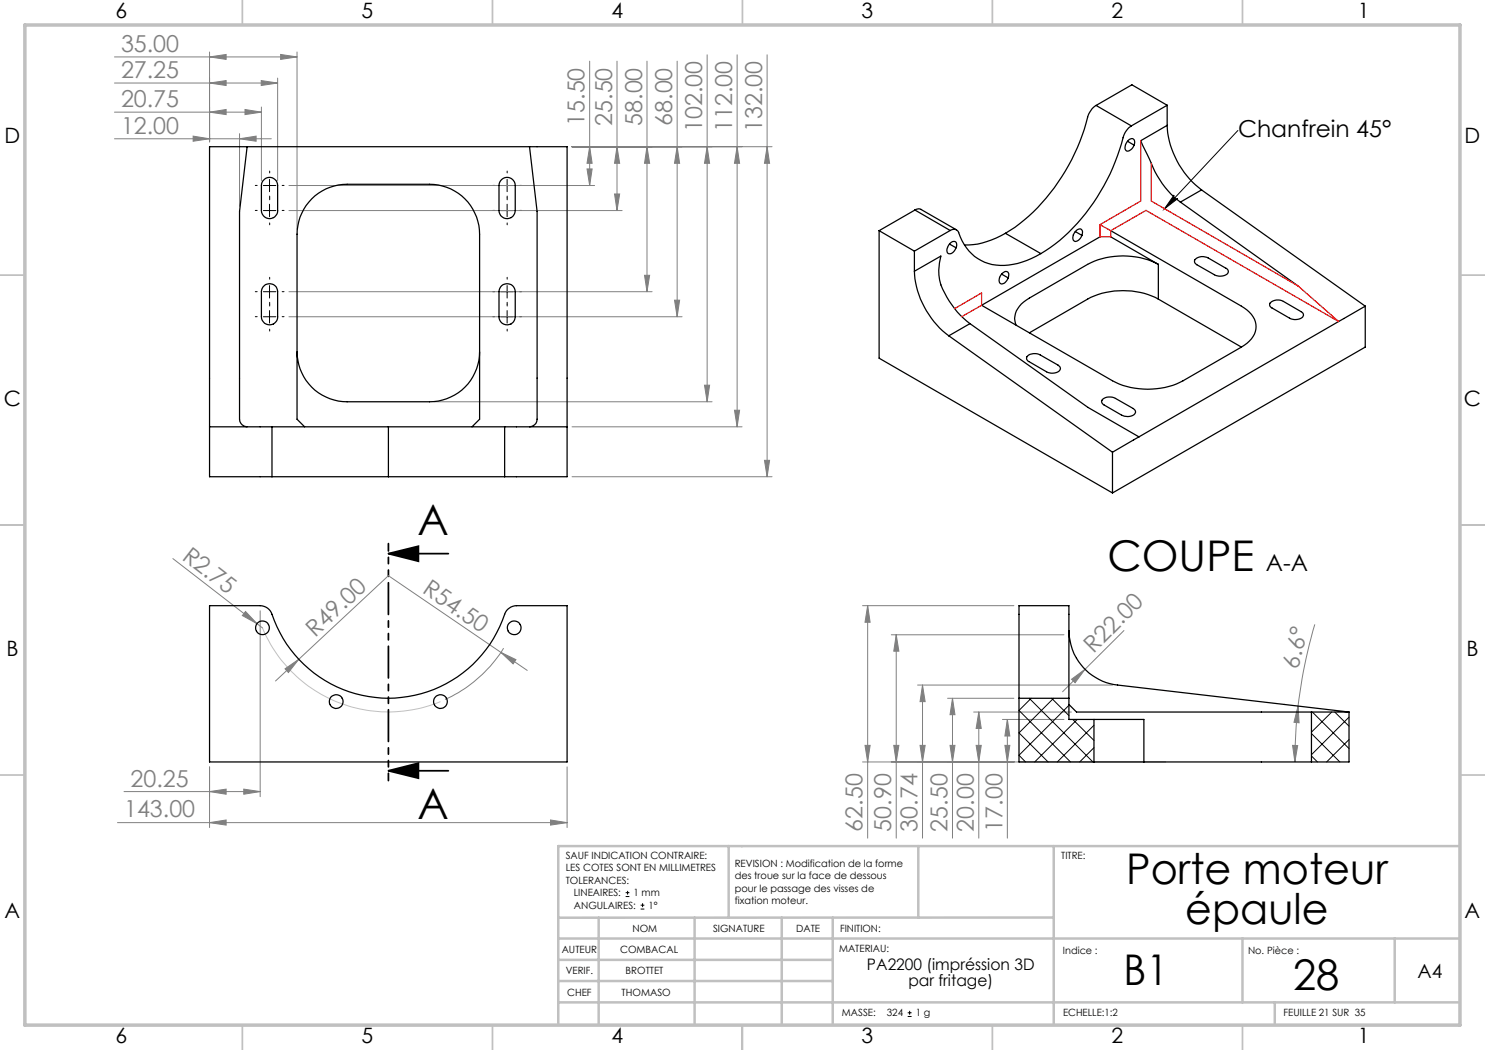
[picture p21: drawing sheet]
<svg xmlns="http://www.w3.org/2000/svg" width="297mm" height="210mm" viewBox="0 0 297 210" stroke-linecap="round" stroke-linejoin="round" font-family="sans-serif">
<defs><g id="words">
<g font-size="8.5">
<text x="83.5" y="106.9">A</text>
<text x="221.5" y="114.2">COUPE</text>
<text x="83.5" y="163.7">A</text>
<text x="225.2" y="176.8">Porte moteur</text>
<text x="237.1" y="184.9">épaule</text>
<text x="224.7" y="197">B1</text>
<text x="258.6" y="198">28</text>
</g>
<g font-size="4.7" fill="#808080">
<text x="24.2" y="10.4">35.00</text>
<text x="24.2" y="15.6">27.25</text>
<text x="24.2" y="21.4">20.75</text>
<text x="24.2" y="26.7">12.00</text>
<text x="116.9" y="25.2" transform="rotate(-90 116.9 25.2)">15.50</text>
<text x="122.4" y="25.2" transform="rotate(-90 122.4 25.2)">25.50</text>
<text x="128.4" y="25.2" transform="rotate(-90 128.4 25.2)">58.00</text>
<text x="134.4" y="25.2" transform="rotate(-90 134.4 25.2)">68.00</text>
<text x="140.4" y="26.4" transform="rotate(-90 140.4 26.4)">102.00</text>
<text x="146.4" y="26.4" transform="rotate(-90 146.4 26.4)">112.00</text>
<text x="152.4" y="26.4" transform="rotate(-90 152.4 26.4)">132.00</text>
<text x="36.2" y="111.7" transform="rotate(38 36.2 111.7)">R2.75</text>
<text x="84.3" y="118.5" transform="rotate(34 84.3 118.5)">R54.50</text>
<text x="63" y="127.5" transform="rotate(-43 63 127.5)">R49.00</text>
<text x="218.7" y="130.7" transform="rotate(-45 218.7 130.7)">R22.00</text>
<text x="259.6" y="133.9" transform="rotate(-77 259.6 133.9)">6.6°</text>
<text x="26.1" y="157.3">20.25</text>
<text x="24.8" y="163.5">143.00</text>
<text x="172.5" y="166.3" transform="rotate(-90 172.5 166.3)">62.50</text>
<text x="178.3" y="166.3" transform="rotate(-90 178.3 166.3)">50.90</text>
<text x="183.5" y="166.3" transform="rotate(-90 183.5 166.3)">30.74</text>
<text x="189.5" y="166.3" transform="rotate(-90 189.5 166.3)">25.50</text>
<text x="194.8" y="166.3" transform="rotate(-90 194.8 166.3)">20.00</text>
<text x="200.5" y="166.3" transform="rotate(-90 200.5 166.3)">17.00</text>
</g>
<g font-size="4.7">
<text x="247.6" y="27.3">Chanfrein 45°</text>
<text x="253.2" y="114.2">A-A</text>
</g>
<g font-size="4.2">
<text x="23.1" y="3.6">6</text>
<text x="72.3" y="3.6">5</text>
<text x="122.3" y="3.6">4</text>
<text x="172.3" y="3.6">3</text>
<text x="222.3" y="3.6">2</text>
<text x="271.6" y="3.6">1</text>
<text x=".9" y="28.6">D</text>
<text x="292.9" y="28.6">D</text>
<text x=".8" y="81.1">C</text>
<text x="292.8" y="81.1">C</text>
<text x="1.3" y="131.1">B</text>
<text x="293.3" y="131.1">B</text>
<text x=".9" y="183.6">A</text>
<text x="292.9" y="183.6">A</text>
<text x="23.1" y="208.6">6</text>
<text x="72.3" y="208.6">5</text>
<text x="122.3" y="208.6">4</text>
<text x="172.3" y="208.6">3</text>
<text x="222.3" y="208.6">2</text>
<text x="271.6" y="208.6">1</text>
</g>
<text font-size="3.9" x="283.5" y="195.6">A4</text>
<g font-size="3.2">
<text x="173.4" y="193.9">PA2200 (impréssion 3D</text>
<text x="181.7" y="197.1">par fritage)</text>
</g>
<g font-size="2">
<text x="113.1" y="171.8">SAUF INDICATION CONTRAIRE:</text>
<text x="146.9" y="173.3">REVISION : Modification de la forme</text>
<text x="212.3" y="171.8">TITRE:</text>
<text x="113.1" y="174.3">LES COTES SONT EN MILLIMETRES</text>
<text x="113.1" y="176.8">TOLERANCES:</text>
<text x="114.8" y="179.3">LINEAIRES:</text>
<text x="126.7" y="179.3">1 mm</text>
<text x="146.9" y="175.8">des troue sur la face de dessous</text>
<text x="146.9" y="178.3">pour le passage des visses de</text>
<text x="114.8" y="181.8">ANGULAIRES:</text>
<text x="129.7" y="181.8">1°</text>
<text x="146.9" y="180.8">fixation moteur.</text>
<text x="112.4" y="190.5">AUTEUR</text>
<text x="124" y="190.5">COMBACAL</text>
<text x="126.5" y="186.4">NOM</text>
<text x="142.6" y="186.4">SIGNATURE</text>
<text x="159.2" y="186.4">DATE</text>
<text x="167.8" y="190.3">MATERIAU:</text>
<text x="168" y="186.4">FINITION:</text>
<text x="212.6" y="190.8">Indice :</text>
<text x="249.6" y="190.8">No. Pièce :</text>
<text x="113.1" y="194.9">VERIF.</text>
<text x="125.1" y="194.9">BROTTET</text>
<text x="113.4" y="199.2">CHEF</text>
<text x="124.3" y="199.2">THOMASO</text>
<text x="168.4" y="203.3">MASSE:</text>
<text x="177.3" y="203.3">324</text>
<text x="183.1" y="203.3">1 g</text>
<text x="212.6" y="203.3">ECHELLE:1:2</text>
<text x="256.7" y="203.3">FEUILLE 21 SUR 35</text>
</g>
</g></defs>
<g fill="none" stroke="#000" stroke-width=".2">
<path d="M52.7 37.1h2.5M53.9 35.9v2.4M100.2 37.1h2.5M101.4 35.9v2.4M234.8 39a.51 .51 0 0 0 .1 .7 .51 .51 0 0 0 .6 0l-2.6 2.1zM247.6 26.1l-14.7 15.7M52.7 42.1h2.5M52.7 58.3h2.5M53.9 40.8v2.5M53.9 57.1v2.5M100.2 42.1h2.5M100.2 58.3h2.5"/>
<path d="M101.4 40.8v2.5M101.4 57.1v2.5M52.7 63.4h2.5M53.9 62.1v2.5M100.2 63.4h2.5M101.4 62.1v2.5M125.1 179.3h.8M125.1 178.5h.8M125.5 178.2v.7M128.1 181.8h.8M128.1 181h.8M128.5 180.6v.8"/>
<path d="M181.5 203.3h.8M181.5 202.6h.8M181.9 202.2v.7"/>
</g>
<path d="M77.7 110.7l6-1.5v3zM77.7 110.7h12M77.7 154.2l6-1.6v3zM77.7 154.2h12" fill="none" stroke="#000" stroke-width=".35"/>
<g fill="none" stroke="#808080" stroke-width=".2">
<path d="M22.9 16.6h32.6M22.9 11.4h36.5M41.9 16.6l3.3-.5v1zM41.9 11.4l3.3-.5v1zM41.9 10.4v18M52.2 16.1l3.3 .5-3.3 .5zM55.5 15.6v20.5M56.1 10.9l3.3 .5-3.3 .5zM59.4 10.4v35.5M117.9 12.2v24.9M123.4 12.2v29.9M129.4 12.2v46.1"/>
<path d="M135.4 12.2v51.2M141.4 11v69.4M147.4 11v74.4M153.4 11v84.3M22.9 22.4h29.4M22.9 27.8h31.4M38.6 27.2l3.3 .6-3.3 .4zM41.9 22.4l3.3-.5v1zM47.9 27.8l3.3-.6v1zM47.9 26.7v14.6M49 21.9l3.3 .5-3.3 .5zM52.3 21.4v14.7"/>
<path d="M57.8 37.1h61.1M114.4 29.3h40M117.4 33.8h1l-.5 3.3zM117.9 29.3l.5 3.4h-1zM122.9 38.8h1l-.5 3.3zM123.4 29.3l.5 3.4h-1zM129.4 29.3l.5 3.4h-1zM135.4 29.3l.5 3.4h-1zM141.4 29.3l.5 3.4h-1zM147.4 29.3l.5 3.4h-1zM153.4 29.3l.5 3.4h-1zM57.8 42.1h66.6"/>
<path d="M57.8 58.3h72.6M128.9 55.1h1l-.5 3.2zM57.8 63.4h78.6M134.9 60h1l-.5 3.4zM140.9 77h1l-.5 3.4zM86.9 80.4h55.5M114.4 95.3h40M114.4 85.4h34M146.9 82h1l-.5 3.4zM152.9 92.1h1l-.5 3.2zM34.6 111.7l16.8 13M49.1 122.3l2.3 2.4-2.9-1.6z"/>
<path d="M51.4 124.7l1.1 .9M52 122.2v37.1M57 133.8l2.8-1.9-2.1 2.6zM59.8 131.9l-4.7 4.3M100.2 130.5l5.2 3.6M100.2 130.5l-22.5-15.4-17.9 16.8M100.2 130.5l3 1.4-.6 .9zM100.7 129.6a27.1 27.1 0 0 1-11.7 10.3M172.5 121.1h30.3M173.5 121.1l.5 3.4h-1zM173.5 121.1v46.5M178.3 127h34.5"/>
<path d="M179.2 127l.6 3.2h-1zM179.2 127v40.6M183.5 137h39M184.5 137v30.6M184.5 137l.5 3.3h-1zM189.5 139.7h13.3M190.5 139.7l.5 3.2h-1zM190.5 139.7v27.9M214.3 135.8l2.7-1.9-2 2.7zM217 133.9l-4.5 4.5M224.8 126.1l-7.8 7.8M263 124.9l-.4 1.3a103.4 103.4 0 0 0-3 15"/>
<path d="M24.8 158.3h27.2M41.9 158.3l3.3-.5v1zM41.9 153.4v12.1M48.8 157.8l3.2 .5-3.2 .5zM113.4 153.4v12.1M172.5 152.4h60.7M173 149.1h1l-.5 3.3zM178.8 149.1h1l-.6 3.3zM184 149.1h1l-.5 3.3zM190 149.1h1l-.5 3.3zM194.7 142.4h19.6M195.2 149.1h1.1l-.5 3.3z"/>
<path d="M195.8 142.4l.5 3.3h-1.1zM195.8 142.4v25.2M200.5 143.9h12.3M201 149.1h1l-.5 3.3zM201.5 143.9l.5 3.3h-1zM201.5 143.9v23.7M258.5 149.1h1l-.5 3.3zM259.6 141.2l.2 3.4-1-.1zM259.6 141.2l-.4 4.2-.2 7M23.5 164.5h89.9M41.9 164.5l3.3-.5v1zM110.1 164l3.3 .5-3.3 .5z"/>
</g>
<path d="M52.5 125.6a27.2 27.2 0 0 0 35.6 14.7M148.4 169.2v.3" fill="none" stroke="#c0c0c0" stroke-width=".2"/>
<g fill="none" stroke="#000" stroke-width=".2" stroke-dasharray="30.5 1.3 1.3 1.3">
<path d="M51.4 37.1h-.3M53.9 34.6v-.4M53.9 39.6v.4M53.9 39.6v-.4M56.4 37.1h.4M98.9 37.1h-.3M101.4 34.6v-.4M101.4 39.6v.4M101.4 39.6v-.4M103.9 37.1h.4M51.4 42.1h-.3M51.4 58.3h-.3"/>
<path d="M53.9 44.6v.4M53.9 55.8v-.3M56.4 42.1h.4M56.4 58.3h.4M98.9 42.1h-.3M98.9 58.3h-.3M101.4 44.6v.4M101.4 55.8v-.3M103.9 42.1h.4M103.9 58.3h.4M51.4 63.3h-.3M53.9 60.8v.4"/>
<path d="M53.9 60.8v-.3M53.9 65.8v.4M56.4 63.3h.4M98.9 63.3h-.3M101.4 60.8v.4M101.4 60.8v-.3M101.4 65.8v.4M103.9 63.3h.4"/>
</g>
<path d="M77.7 108.7v47.4" fill="none" stroke="#000" stroke-width=".35" stroke-dasharray="6.3 1.3 1.3 1.3 1.3 1.3" stroke-dashoffset="4.9"/>
<g fill="none" stroke="#c0c0c0" stroke-width=".35">
<path d="M48.5 0v5M98.5 0v5M148.5 0v5M198.5 0v5M248.5 0v5M0 55h5M292 55h5.1M0 105h5M292 105h5.1M0 155h5M292 155h5.1M48.5 205v5.1"/>
<path d="M98.5 205v5.1M148.4 205v5.1M148.5 205v5.1M198.5 205v5.1M248.5 205v5.1"/>
</g>
<g fill="none" stroke="#c0c0c0" stroke-width=".5">
<path d="M145.7 169.2v14.3M183.7 169.2v14.3M210.7 169.2v35.5M291.9 169.2h-180.2v35.5M111.9 196.2h54.6M111.9 192h54.6M111.9 187.7h180M119.7 183.5v21.2M138.9 183.5v21.2M156.4 183.5v21.2M166.5 183.5v21.2M210.7 183.5h-98.8"/>
<path d="M248.5 187.7v12.8M278.9 187.7v12.8M111.9 200.5h180M255 200.5v4.2"/>
</g>
<path d="M5 5h287v200h-287z" fill="none" stroke="#c0c0c0" stroke-width=".7"/>
<g fill="#000">
<path d="M234.8 39a.51 .51 0 0 0 .1 .7 .51 .51 0 0 0 .6 0l-2.6 2.1z"/>
<path d="M77.7 110.7l6-1.5v3zM77.7 154.2l6-1.6v3z"/>
</g>
<g fill="#808080">
<path d="M100.2 130.5l3 1.4-.6 .9z"/>
<path d="M49.1 122.3l2.3 2.4-2.9-1.6z"/>
<path d="M57 133.8l2.8-1.9-2.1 2.6z"/>
<path d="M214.3 135.8l2.7-1.9-2 2.7z"/>
<path d="M41.9 164.5l3.3-.5v1zM110.1 164l3.3 .5-3.3 .5z"/>
<path d="M41.9 158.3l3.3-.5v1zM48.8 157.8l3.2 .5-3.2 .5z"/>
<path d="M259.6 141.2l.2 3.4-1-.1zM258.5 149.1h1l-.5 3.3z"/>
<path d="M201 149.1h1l-.5 3.3zM201.5 143.9l.5 3.3h-1zM195.2 149.1h1.1l-.5 3.3zM195.8 142.4l.5 3.3h-1.1zM190 149.1h1l-.5 3.3zM190.5 139.7l.5 3.2h-1zM173 149.1h1l-.5 3.3zM173.5 121.1l.5 3.4h-1zM178.8 149.1h1l-.6 3.3zM179.2 127l.6 3.2h-1z"/>
<path d="M117.9 29.3l.5 3.4h-1zM117.4 33.8h1l-.5 3.3zM123.4 29.3l.5 3.4h-1zM122.9 38.8h1l-.5 3.3zM129.4 29.3l.5 3.4h-1zM128.9 55.1h1l-.5 3.2zM135.4 29.3l.5 3.4h-1zM134.9 60h1l-.5 3.4zM141.4 29.3l.5 3.4h-1zM140.9 77h1l-.5 3.4zM153.4 29.3l.5 3.4h-1zM152.9 92.1h1l-.5 3.2zM147.4 29.3l.5 3.4h-1zM146.9 82h1l-.5 3.4z"/>
<path d="M184.5 137l.5 3.3h-1zM184 149.1h1l-.5 3.3z"/>
<path d="M41.9 22.4l3.3-.5v1zM49 21.9l3.3 .5-3.3 .5zM41.9 16.6l3.3-.5v1zM52.2 16.1l3.3 .5-3.3 .5zM41.9 11.4l3.3-.5v1zM56.1 10.9l3.3 .5-3.3 .5zM38.6 27.2l3.3 .6-3.3 .4zM47.9 27.8l3.3-.6v1z"/>
</g>
<g fill="none" stroke="#000" stroke-width=".25">
<path d="M49.4 29.3l-1.5 13v40.5a2.65 2.65 0 0 0 .5 2.2l1 .4M52.6 36.2a1.61 1.61 0 0 1 1.8-.7 1.61 1.61 0 0 1 1.1 1.6v5a1.62 1.62 0 0 1-1.6 1.6 1.62 1.62 0 0 1-1.6-1.6v-5zM100.3 35.9a1.62 1.62 0 0 1 1.8-.3 1.62 1.62 0 0 1 .9 1.5v5a1.62 1.62 0 0 1-1.6 1.6 1.62 1.62 0 0 1-1.6-1.6v-5l.1-.7zM105.9 29.3l1.5 13v41.1a1.6 1.6 0 0 1-1.5 2M219.2 21.1a4.2 4.2 0 0 0-1.7 2.4 39.9 39.9 0 0 1-14.5 22l-1.9 1.2M219.2 21.1l7.1 4.1M225.5 28.2l1.3 .8M225.8 27.9a.67 .67 0 0 1 .9-.1 .67 .67 0 0 1 .2 .9 1.7 1.7 0 0 1-1.5 1.5 1.24 1.24 0 0 1 0-1.8zM226.3 25.2a4 4 0 0 0-1.7 2.3 39.1 39.1 0 0 1-15.5 22.7l-.9 .5M233.4 25.1l-5.3 3 1 2.1a35.5 35.5 0 0 0 3.9 7.3l1.2 1.3 1.9 1.6M233.4 25.1a17.4 17.4 0 0 0 6.9 12.9M233.4 21.1l-7.1 4.1"/>
<path d="M233.4 21.1v4M233.4 21.1l-7-4.1-7.2 4.1M240.3 38l-4.2 2.4M240.3 38l32.8 23.2M52.8 57.1a1.61 1.61 0 0 1 1.8-.2 1.61 1.61 0 0 1 .9 1.4v5.1a1.62 1.62 0 0 1-1.6 1.6 1.62 1.62 0 0 1-1.6-1.6v-5.1l.1-.6zM100.3 57.1a1.64 1.64 0 0 1 1.8-.2 1.64 1.64 0 0 1 .9 1.4v5.1a1.62 1.62 0 0 1-1.6 1.6 1.62 1.62 0 0 1-1.6-1.6v-5.1l.1-.6zM175.8 46.1v25.5l46.7 27M175.8 46.1l7.1 4.1M182.9 54.2a17.4 17.4 0 0 0 6.9 13M182.9 54.2l5.3-3a9.5 9.5 0 0 0 1.2 8.2 16.5 16.5 0 0 0 4.6 5.3M182.9 50.2v4M183 42l.8-.2 .4 .1 7.1 4.1"/>
<path d="M183 42l7 4.1M183 42l-7.2 4.1M189.9 48.8l1.3 .8M190 48.6a.71 .71 0 0 1 1-.3 .71 .71 0 0 1 .3 1 1.54 1.54 0 0 1-1.7 1.4 1.55 1.55 0 0 1 .4-2.1zM190 46.1a1.06 1.06 0 0 1 1.7 .4 9.2 9.2 0 0 0 11.8 6.2l2.8-1 1.9-1M190 46.1l-7.1 4.1M200.3 54.8l1.3 .8M200.4 54.7a.7 .7 0 0 1 1-.4 .7 .7 0 0 1 .3 1 1.71 1.71 0 0 1-1.5 1.5 1.2 1.2 0 0 1 0-1.9zM201.1 46.7a15.1 15.1 0 0 1-8.2 2.3M201.1 46.7l7.1 4M215.1 46.3l1.3 .8M215.2 46.2l.2-.2a.66 .66 0 0 1 .9-.1 .66 .66 0 0 1 .2 .9 1.71 1.71 0 0 1-1.5 1.5 1.2 1.2 0 0 1 0-1.9z"/>
<path d="M220 47.4l-23.7 13.7 26.2 15.1a15.5 15.5 0 0 0 14.1 0l11.7-6.8M222.1 46.1l26.2 15.1a4.6 4.6 0 0 1 2.8 5.1l-.8 1.5-.9 .8-1.1 .8M222.1 47.4l9.6 5.5M231.7 52.9a15.6 15.6 0 0 0-14.2 0l-11.6 6.7a4.7 4.7 0 0 0-2.9 4.6l.2 .8M231.7 59.8a15.6 15.6 0 0 0-14.2 0l-11.6 6.8M231.7 52.9v6.9M231.7 59.8l16.6 9.6M236.1 40.4l23.5 16.8M238.9 52a2.22 2.22 0 0 1 2.8-.4l3.5 2a.71 .71 0 0 1 .5 .8 .71 .71 0 0 1-.6 .6l-1 .2-.9-.1-3.8-2.2a.77 .77 0 0 1-.5-.9zM59.4 70.4a10 10 0 0 0 10 10h16.5a10 10 0 0 0 10-10M189.8 67.2l32.7 23.2M194 64.7l23.6 16.8 10.2 5.9"/>
<path d="M194 64.7l-4.2 2.5M205.5 71.2a2.33 2.33 0 0 1 2.6-.2l3.5 2a.79 .79 0 0 1 .5 .9 .79 .79 0 0 1-.9 .6l-1 .1-.6-.1-3.8-2.2a.67 .67 0 0 1-.3-1.1zM220.5 79.9a2.4 2.4 0 0 1 2.6-.2l3.5 2a.79 .79 0 0 1 .5 .9 .79 .79 0 0 1-.9 .6l-.6 .1-1.3-.3-3.5-2a.7 .7 0 0 1-.3-1.1zM254 60.7a2.22 2.22 0 0 1 2.7-.4l3.5 2a.71 .71 0 0 1 .5 .8 .71 .71 0 0 1-.6 .6l-.9 .2-1-.1-3.8-2.2a.71 .71 0 0 1-.4-.9zM273.1 61.2l-45.3 26.2M273.1 61.2v8.2l-50.6 29.2M41.9 85.4v9.9h12.5M41.9 85.4h12.5M41.9 85.4v-56.1h71.5v56.1M54.4 95.3h23.3M54.4 85.4h23.3M54.4 85.4v9.9"/>
<path d="M60.9 85.4l-1.5-1.6v-37a10 10 0 0 1 10-9.9h16.5a10 10 0 0 1 10 9.9v37l-1.5 1.6M77.7 95.3h23.2M77.7 85.4h23.2M77.7 85.4v9.9M100.9 85.4h12.5M100.9 85.4v9.9M113.4 85.4v9.9h-12.5M222.5 90.4v8.2M227.8 87.4l-5.3 3M41.9 121.1h10.1a2.49 2.49 0 0 1 2.4 1.8 24.5 24.5 0 0 0 23.5 16.8 24.5 24.5 0 0 0 23.2-17.2l.7-.9 1.1-.4 10.5-.1v31.3h-71.5zM203.8 139.7v-18.6h10v18.6M203.8 139.7v12.7h15"/>
<path d="M203.8 139.7h10M213.8 126.1a11 11 0 0 0 9.7 10.9l46.3 5.4M213.8 139.7v4.2h5M213.8 140.9l1.5 1.5h47M218.8 143.9h10v8.5M218.8 152.4h10M218.8 143.9v8.5M228.8 152.4h33.5M262.3 142.4v10M262.3 142.4h7.5M269.8 142.4v10h-7.5"/>
<circle cx="52.5" cy="125.6" r="1.37"/>
<circle cx="102.8" cy="125.6" r="1.37"/>
<circle cx="67.2" cy="140.3" r="1.37"/>
<circle cx="88.1" cy="140.3" r="1.37"/>
</g>
<g fill="none" stroke="#000" stroke-width=".2">
<path d="M205.8 139.7l12.8 12.7M206.2 139.7l-2.4 2.4 10.3 10.3M210.3 139.7l3.5 3.4M210.7 139.7l-6.9 6.9 5.8 5.8M213.8 141.1l-10 10 1.3 1.3M214.6 143.9l4.2 4.2M215.4 143.9l-8.5 8.5M218.8 145.1l-7.3 7.3M218.8 149.5l-2.9 2.9M262.3 151.2l1.2 1.2M262.3 146.7l5.7 5.7M262.5 142.4l7.3 7.3"/>
<path d="M266.3 142.4l-4 4M266.9 142.4l2.9 2.8M269.8 143.4l-7.5 7.5M269.8 147.9l-4.5 4.5"/>
</g>
<path d="M228.1 28.1v12.1l-8.1 4.7M230.3 32.7v7.5l29.3 17 8.1 7.1-38.5-22.2-7.1 4M220 44.9v2.5h2.1v-1.3M220 44.9l2.1 1.2M190.9 61.7l5.4-3.1v2.5l-3.9 2.2" fill="none" stroke="#f00" stroke-width=".25"/>
<use href="#words"/>
</svg>
